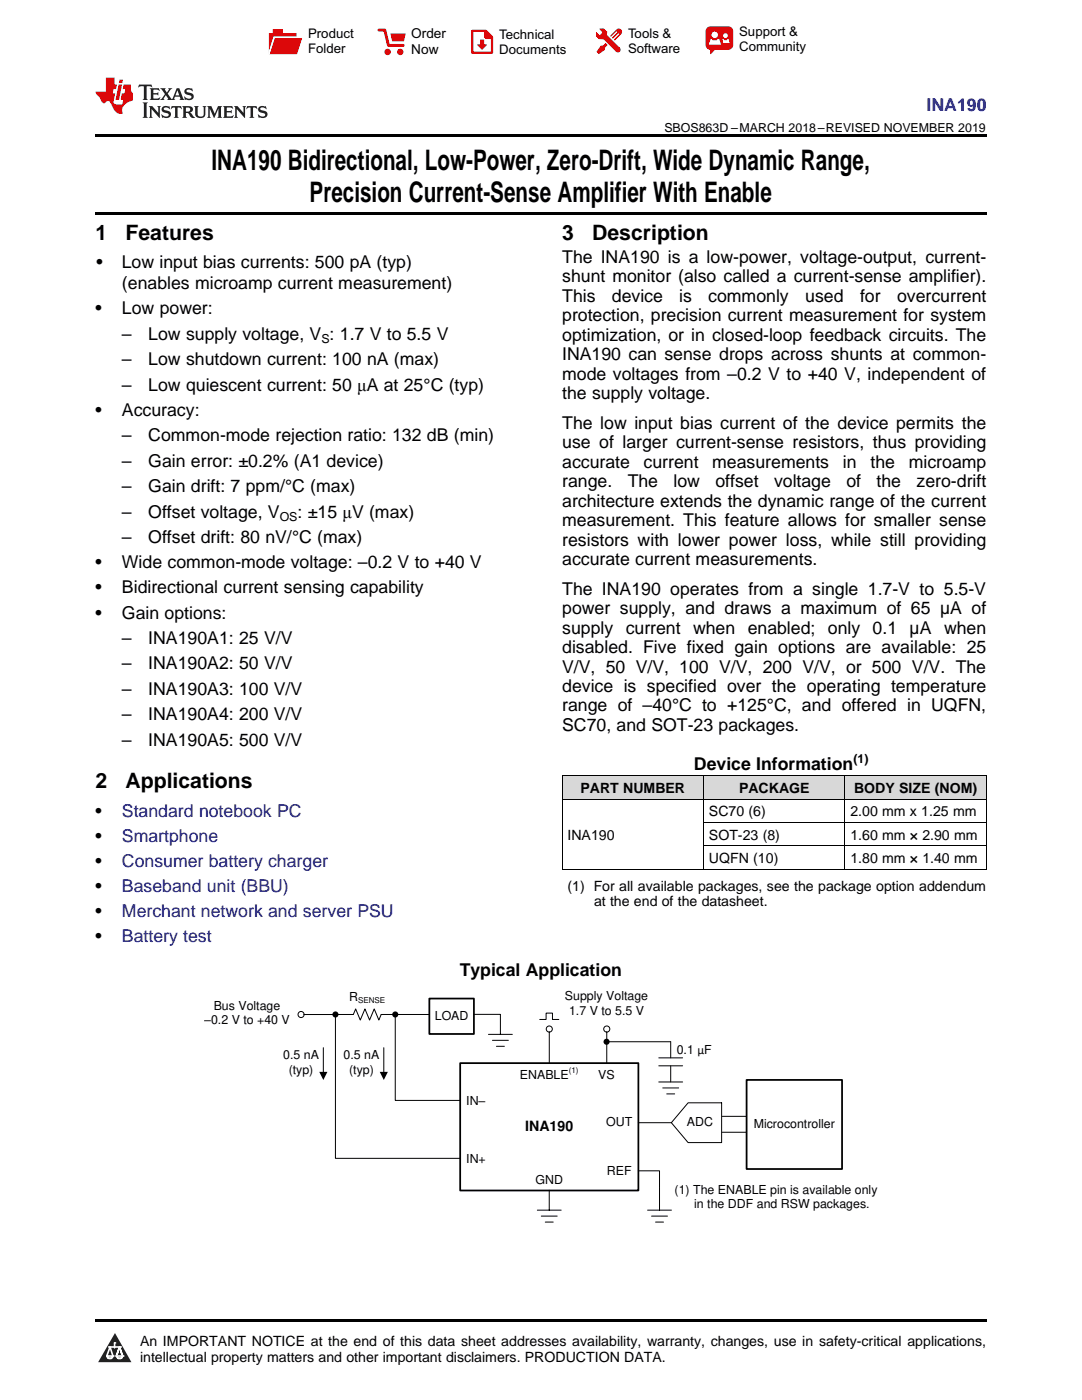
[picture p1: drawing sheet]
<svg xmlns="http://www.w3.org/2000/svg" width="216mm" height="279mm" viewBox="0 0 216 279" stroke-linecap="round" stroke-linejoin="round" font-family="sans-serif">
<defs><g id="words">
<g font-size="5.6">
<text x="42.2" y="33.9">INA190 Bidirectional, Low-Power, Zero-Drift, Wide Dynamic Range,</text>
<text x="61.8" y="40.3">Precision Current-Sense Amplifier With Enable</text>
</g>
<g font-size="4.2">
<text x="19" y="47.8">1</text>
<text x="25" y="47.8">Features</text>
<text x="112.2" y="47.8">3</text>
<text x="118.2" y="47.8">Description</text>
<text x="19" y="157.3">2</text>
<text x="25" y="157.3">Applications</text>
</g>
<text font-size="3.5" fill="#00f" x="184.9" y="22.2">INA190</text>
<g font-size="3.5">
<text x="19.2" y="53.5">•</text>
<text x="24.3" y="53.5">Low input bias currents: 500 pA (typ)</text>
<text x="112.2" y="52.5">The INA190 is a low-power, voltage-output, current-</text>
<text x="24.3" y="57.7">(enables microamp current measurement)</text>
<text x="112.2" y="56.3">shunt monitor (also called a current-sense amplifier).</text>
<text x="19" y="62.8">•</text>
<text x="24.3" y="62.8">Low power:</text>
<text x="112.2" y="60.2">This</text>
<text x="112.2" y="64.1">protection, precision current measurement for system</text>
<text x="122.1" y="60.2">device</text>
<text x="135.5" y="60.2">is</text>
<text x="141.3" y="60.2">commonly</text>
<text x="160.7" y="60.2">used</text>
<text x="171.6" y="60.2">for</text>
<text x="179" y="60.2">overcurrent</text>
<text x="24.3" y="67.8">–</text>
<text x="29.6" y="67.8">Low supply voltage, V : 1.7 V to 5.5 V</text>
<text x="112.2" y="68">optimization, or in closed-loop feedback circuits. The</text>
<text x="112.2" y="71.9">INA190 can sense drops across shunts at common-</text>
<text x="24.3" y="72.9">–</text>
<text x="24.3" y="78">–</text>
<text x="29.6" y="72.9">Low shutdown current: 100 nA (max)</text>
<text x="29.6" y="78">Low quiescent current: 50 μA at 25°C (typ)</text>
<text x="112.2" y="75.7">mode voltages from –0.2 V to +40 V, independent of</text>
<text x="19" y="83">•</text>
<text x="24.3" y="83">Accuracy:</text>
<text x="112.2" y="79.6">the supply voltage.</text>
<text x="24.3" y="88.1">–</text>
<text x="29.6" y="88.1">Common-mode rejection ratio: 132 dB (min)</text>
<text x="112.2" y="85.6">The low input bias current of the device permits the</text>
<text x="112.2" y="89.5">use of larger current-sense resistors, thus providing</text>
<text x="24.3" y="93.2">–</text>
<text x="29.6" y="93.2">Gain error: ±0.2% (A1 device)</text>
<text x="112.2" y="93.3">accurate</text>
<text x="128.4" y="93.3">current</text>
<text x="142.1" y="93.3">measurements</text>
<text x="168.2" y="93.3">in</text>
<text x="173.7" y="93.3">the</text>
<text x="181.3" y="93.3">microamp</text>
<text x="24.3" y="98.2">–</text>
<text x="29.6" y="98.2">Gain drift: 7 ppm/°C (max)</text>
<text x="112.2" y="97.2">range.</text>
<text x="112.2" y="101.1">architecture extends the dynamic range of the current</text>
<text x="125.3" y="97.2">The</text>
<text x="134.4" y="97.2">low</text>
<text x="142.8" y="97.2">offset</text>
<text x="154.4" y="97.2">voltage</text>
<text x="168.9" y="97.2">of</text>
<text x="174.9" y="97.2">the</text>
<text x="182.9" y="97.2">zero-drift</text>
<text x="24.3" y="103.3">–</text>
<text x="29.6" y="103.3">Offset voltage, V</text>
<text x="59.4" y="103.3">: ±15 μV (max)</text>
<text x="112.2" y="105">measurement. This feature allows for smaller sense</text>
<text x="19" y="113.4">•</text>
<text x="24.3" y="108.4">–</text>
<text x="24.3" y="113.4">Wide common-mode voltage: –0.2 V to +40 V</text>
<text x="29.6" y="108.4">Offset drift: 80 nV/°C (max)</text>
<text x="112.2" y="108.9">resistors with lower power loss, while still providing</text>
<text x="112.2" y="112.7">accurate current measurements.</text>
<text x="19" y="118.4">•</text>
<text x="24.3" y="118.4">Bidirectional current sensing capability</text>
<text x="112.2" y="118.7">The INA190 operates from a single 1.7-V to 5.5-V</text>
<text x="19" y="123.4">•</text>
<text x="24.3" y="123.4">Gain options:</text>
<text x="112.2" y="122.6">power supply, and draws a maximum of 65 µA of</text>
<text x="24.3" y="128.5">–</text>
<text x="29.6" y="128.5">INA190A1: 25 V/V</text>
<text x="112.2" y="126.5">supply</text>
<text x="112.2" y="130.4">disabled. Five fixed gain options are available: 25</text>
<text x="124.8" y="126.5">current when enabled;</text>
<text x="165.2" y="126.5">only 0.1</text>
<text x="181.5" y="126.5">µA</text>
<text x="188.4" y="126.5">when</text>
<text x="24.3" y="133.6">–</text>
<text x="29.6" y="133.6">INA190A2: 50 V/V</text>
<text x="112.2" y="134.2">V/V, 50 V/V, 100 V/V, 200 V/V, or 500 V/V. The</text>
<text x="24.3" y="138.7">–</text>
<text x="24.3" y="143.8">–</text>
<text x="29.6" y="138.7">INA190A3: 100 V/V</text>
<text x="29.6" y="143.8">INA190A4: 200 V/V</text>
<text x="112.2" y="138.1">device is specified over the operating temperature</text>
<text x="112.2" y="142">range of –40°C to +125°C, and offered in UQFN,</text>
<text x="24.3" y="148.8">–</text>
<text x="29.6" y="148.8">INA190A5: 500 V/V</text>
<text x="112.2" y="145.9">SC70, and SOT-23 packages.</text>
<text x="138.5" y="153.6">Device Information</text>
<text x="19" y="163">•</text>
<text x="19" y="168">•</text>
<text x="19" y="173">•</text>
<text x="19" y="178">•</text>
<text x="19" y="183">•</text>
<text x="19" y="188">•</text>
<text x="91.7" y="194.7">Typical Application</text>
</g>
<g font-size="3.5" fill="#0000c8">
<text x="24.3" y="163">Standard notebook PC</text>
<text x="24.3" y="168">Smartphone</text>
<text x="24.3" y="173">Consumer battery charger</text>
<text x="24.3" y="178">Baseband unit (BBU)</text>
<text x="24.3" y="183">Merchant network and server PSU</text>
<text x="24.3" y="188">Battery test</text>
</g>
<g font-size="2.8">
<text x="115.8" y="158.3">PART NUMBER</text>
<text x="147.5" y="158.3">PACKAGE</text>
<text x="170.4" y="158.3">BODY SIZE (NOM)</text>
<text x="113.2" y="167.6">INA190</text>
<text x="141.5" y="162.9">SC70 (6)</text>
<text x="141.5" y="167.6">SOT-23 (8)</text>
<text x="169.7" y="162.9">2.00 mm x 1.25 mm</text>
<text x="169.7" y="167.6">1.60 mm × 2.90 mm</text>
<text x="141.5" y="172.2">UQFN (10)</text>
<text x="169.7" y="172.2">1.80 mm × 1.40 mm</text>
<text x="113.2" y="177.7">(1) For all available packages, see the package option addendum</text>
<text x="118.5" y="180.9">at the end of the datasheet.</text>
<text x="104.8" y="225.7">INA190</text>
<text x="27.9" y="268.6">An IMPORTANT NOTICE at the end of this data sheet addresses availability, warranty, changes, use in safety-critical applications,</text>
<text x="27.9" y="271.8">intellectual property matters and other important disclaimers. PRODUCTION DATA.</text>
</g>
<g font-size="2.7">
<text x="82.1" y="7.7">Order</text>
<text x="82.1" y="10.7">Now</text>
</g>
<g font-size="2.6">
<text x="61.5" y="7.6">Product</text>
<text x="61.5" y="10.6">Folder</text>
<text x="99.6" y="7.8">Technical</text>
<text x="99.6" y="10.8">Documents</text>
<text x="125.3" y="7.6">Tools &amp;</text>
<text x="125.3" y="10.6">Software</text>
<text x="147.5" y="7.2">Support &amp;</text>
<text x="147.5" y="10.2">Community</text>
</g>
<g font-size="2.5">
<text x="132.6" y="26.3">SBOS863D –MARCH 2018–REVISED NOVEMBER 2019</text>
<text x="64.1" y="68.5">S</text>
<text x="55.8" y="104">OS</text>
<text x="170.3" y="152.2">(1)</text>
<text x="42.6" y="201.5">Bus Voltage</text>
<text x="69.7" y="199.8">R</text>
<text x="86.8" y="203.6">LOAD</text>
<text x="112.7" y="199.6">Supply Voltage</text>
<text x="113.6" y="202.6">1.7 V to 5.5 V</text>
<text x="40.7" y="204.4">±0.2 V to +40 V</text>
<text x="56.5" y="211.4">0.5 nA</text>
<text x="57.6" y="214.3">(typ)</text>
<text x="68.6" y="211.4">0.5 nA</text>
<text x="69.7" y="214.3">(typ)</text>
<text x="103.8" y="215.3">ENABLE</text>
<text x="119.4" y="215.3">VS</text>
<text x="135" y="210.4">0.1 ÖF</text>
<text x="93" y="220.5">IN±</text>
<text x="121" y="224.8">OUT</text>
<text x="137.1" y="224.8">ADC</text>
<text x="150.4" y="225.2">Microcontroller</text>
<text x="93" y="232.1">IN+</text>
<text x="106.9" y="236.3">GND</text>
<text x="121.1" y="234.5">REF</text>
<text x="134.6" y="238.2">(1) The ENABLE pin is available only</text>
<text x="138.5" y="241.2">in the DDF and RSW packages.</text>
</g>
<g font-size="1.6">
<text x="71.5" y="200.2">SENSE</text>
<text x="113.5" y="214.1">(1)</text>
</g>
</g></defs>
<g fill="#d8d8d8">
<path d="M112.2 154.9h28.2v4.6h-28.2z"/>
<path d="M140.4 154.9h28.2v4.6h-28.2z"/>
<path d="M168.6 154.9h28.2v4.6h-28.2z"/>
</g>
<path d="M22.9 266l3.3 5.9h-6.6z" fill-rule="evenodd" fill="#231f20"/>
<path d="M21.3 270.6h1.2l-.3 .5h-.3a.53 .53 0 0 1-.6-.5z" fill-rule="evenodd" fill="#fff"/>
<path d="M21.3 270.6h1.2l-.3 .5h-.3a.53 .53 0 0 1-.6-.5z" fill="none" stroke="#231f20" stroke-width=".33"/>
<path d="M21.3 270.6l1.2 .1-.3 .4h-.5z" fill="none" stroke="#fff" stroke-width=".33"/>
<path d="M22.9 268.9h.1" fill="none" stroke="#fff" stroke-width=".33"/>
<path d="M22.9 268v.9z" fill="#fff"/>
<path d="M22.9 268v.9z" fill="none" stroke="#fff" stroke-width=".33"/>
<circle cx="22.9" cy="268" r=".16" fill="#fff"/>
<path d="M21.8 268.8h.1" fill="none" stroke="#fff" stroke-width=".33"/>
<path d="M21.8 268.8h2.2z" fill="#fff"/>
<path d="M21.8 268.8h2.2z" fill="none" stroke="#fff" stroke-width=".33"/>
<circle cx="24" cy="268.8" r=".16" fill="#fff"/>
<path d="M23.2 270.6h.1" fill="none" stroke="#fff" stroke-width=".33"/>
<path d="M23.8 268.8l-.6 1.8z" fill-rule="evenodd" fill="#fff"/>
<path d="M23.8 268.8l-.6 1.8z" fill="none" stroke="#fff" stroke-width=".33"/>
<path d="M23.8 268.8l.7 1.8z" fill-rule="evenodd" fill="#fff"/>
<path d="M23.8 268.8l.7 1.8z" fill="none" stroke="#fff" stroke-width=".33"/>
<path d="M24.4 270.6h.1" fill="none" stroke="#fff" stroke-width=".33"/>
<circle cx="21.3" cy="270.6" r=".16" fill="#fff"/>
<path d="M22 268.8l-.7 1.8z" fill="#fff"/>
<path d="M22 268.8l-.7 1.8z" fill="none" stroke="#fff" stroke-width=".33"/>
<path d="M22 268.8l.5 1.8z" fill="#fff"/>
<path d="M22 268.8l.5 1.8z" fill="none" stroke="#fff" stroke-width=".33"/>
<circle cx="22.5" cy="270.6" r=".16" fill="#fff"/>
<path d="M23.3 270.6h1.2a.63 .63 0 0 1-.6 .5 .63 .63 0 0 1-.6-.5z" fill-rule="evenodd" fill="#fff"/>
<path d="M23.3 270.6h1.2a.63 .63 0 0 1-.6 .5 .63 .63 0 0 1-.6-.5z" fill="none" stroke="#231f20" stroke-width=".33"/>
<path d="M23.3 270.6h1.2l-.4 .5h-.5z" fill="none" stroke="#fff" stroke-width=".33"/>
<path d="M23.2 270.6h.1" fill="none" stroke="#fff" stroke-width=".33"/>
<circle cx="24.5" cy="270.6" r=".16" fill="#fff"/>
<path d="M19 26.8h177.8v.6h-177.8zM19 42.3h177.8v.5h-177.8zM19 263.2h177.8v.5h-177.8z" fill="#000"/>
<path d="M85.7 199.3h8.9v7.1h-8.9zM91.8 212.2h35.6v25.4h-35.6zM149 215.5h19v17.8h-19z" fill="none" stroke="#000" stroke-width=".35"/>
<g fill="none" stroke="#000" stroke-width=".2">
<path d="M112.2 159.5h84.6M112.2 154.8h84.6M112.2 154.9v18.6M140.4 154.9v18.6M168.6 154.9v18.6M196.8 154.9v18.6M112.2 173.4h84.6M140.4 168.8h56.4M140.4 164.1h56.4M64.5 209.1v5M66.9 202.5v28.7h24.9M76.6 209.1v5"/>
<path d="M78.9 202.5v17.1h12.9M85.7 202.5h-9.6l-.5 1.1-.9-2.2-1 2.2-.9-2.2-.9 2.2-.9-2.2-.5 1.1h-9.8M94.6 202.4h5.2v4M97.5 206.4h4.7M98.3 207.6h3.1M99.1 208.8h1.5M107.7 203.5h1.3v-1.3h1.2v1.3h1.3M109.6 206v6.2M121 207.9h12.8v3.2M121.1 206v6.2M131.5 215.9h4.7M131.5 212.7h4.7"/>
<path d="M131.5 211.1h4.7M132.2 217.1h3.2M133 218.3h1.6M133.8 212.7v3.2M109.6 237.5v4M127.4 233.7h4.2v7.8M127.4 224.1h6.6M137.3 220.1h6.7v7.9h-6.7l-3.3-3.9zM144.1 222.8h4.9M144.1 226h4.9M107.2 241.5h4.8M108 242.7h3.2"/>
<path d="M108.8 243.9h1.6M129.2 241.5h4.8M130 242.7h3.2M130.8 243.9h1.6"/>
<circle cx="60.1" cy="202.5" r=".61"/>
<circle cx="109.6" cy="205.4" r=".61"/>
<circle cx="121.1" cy="205.4" r=".61"/>
</g>
<g fill="#000">
<path d="M63.7 213.9h1.6l-.8 1.6zM75.8 213.9h1.6l-.8 1.6z"/>
<circle cx="66.9" cy="202.5" r=".61"/>
<circle cx="78.9" cy="202.5" r=".61"/>
<circle cx="121" cy="207.9" r=".61"/>
</g>
<path d="M27.7 16.9l-.1 .6 .6-.3h.5v.2v2.2l-.2 .4h1l-.2-.4v-2.2v-.2h.5l.6 .3-.2-.6zM29.9 17.6l.2 .4v1.6l-.2 .4h1.9l.1-.6a1.09 1.09 0 0 1-1.3 .1v-.6h.6l.4 .2v-.7l-.2 .2h-.8v-.6l.2-.1a1.01 1.01 0 0 1 1 .3l-.1-.6zM32 17.6l.9 1.2-1 1.2h.9l-.2-.3 .5-.7 .5 .7-.3 .3h1.7l-.2-.3 .1-.4h1l.1 .4-.2 .3h1l-.3-.4-.7-2h-.5l-1 2.2-.8-1.1 .9-1.1h-.9l.2 .2-.4 .7-.4-.7 .2-.2zM35.4 18l.4 1h-.8zM37 17.7a.66 .66 0 0 0-.2 .8 .66 .66 0 0 0 .6 .4l.7 .2 .1 .2a.8 .8 0 0 1-.7 .4 .8 .8 0 0 1-.7-.5l.1 .8 .2-.2a.94 .94 0 0 0 1.1 .1 .94 .94 0 0 0 .4-.9 1.48 1.48 0 0 0-1.3-.6v-.4a1.1 1.1 0 0 1 1.2 .2l-.2-.6-.2 .1-.5-.1zM28.5 20.4l.2 .4v2.3l-.2 .4h1l-.2-.4v-2.3l.2-.4zM29.7 21.2l.2 .4v1.5l-.2 .4h.8l-.3-.4 .1-1.3 1.6 1.8v-2l.2-.4h-.7l.2 .2v1.1l-1.2-1.3zM32.5 21.3a.66 .66 0 0 0-.2 .8 .66 .66 0 0 0 .6 .4l.6 .2 .2 .2a.8 .8 0 0 1-.8 .4 .8 .8 0 0 1-.7-.5l.2 .7 .2-.1a.94 .94 0 0 0 1 .1 .94 .94 0 0 0 .5-1 1.47 1.47 0 0 0-1.3-.6l-.1-.3a1.1 1.1 0 0 1 1.3 .2l-.2-.6-.2 .1-.5-.2zM34.3 21.2l-.2 .6a.64 .64 0 0 1 .8-.3v1.6l-.2 .4h1l-.3-.4 .1-1.6a.66 .66 0 0 1 .8 .3l-.2-.6zM36.3 21.2l.3 .4v1.5l-.3 .4h1l-.2-.2v-.7h.5l.1 .1a.8 .8 0 0 0 1.2 .7l-1-1a.62 .62 0 0 0 .6-.5 .62 .62 0 0 0-.6-.7zM37.1 21.5h.1a.48 .48 0 0 1 .6 0 .48 .48 0 0 1 .1 .6l-.2 .1-.6 .1zM38.7 21.2l.2 .2a2.29 2.29 0 0 0 .4 2 1.05 1.05 0 0 0 1.7-.7v-1.3l.2-.2h-.8l.2 .4v1.1a.61 .61 0 0 1-.6 .6 .61 .61 0 0 1-.6-.6v-1.1l.3-.4zM41.3 21.2l.3 .4v1.5l-.3 .4h.8l-.2-.4v-1.4l.8 1.9 .9-1.9v1.4l-.2 .4h.9l-.2-.4v-1.5l.2-.4h-.8l-.7 1.5-.6-1.5zM44.5 21.2l.2 .4v1.5l-.2 .4h1.9l.2-.6a1.1 1.1 0 0 1-1.4 .2v-.7h.6l.4 .2v-.6l-.2 .1-.8 .1v-.6l.2-.1a1.02 1.02 0 0 1 1.1 .2l-.2-.5zM46.7 21.2l.2 .4v1.5l-.2 .4h.8l-.3-.4 .1-1.3 1.6 1.8v-2l.2-.4h-.7l.2 .2v1.1l-1.2-1.3zM49.3 21.2l-.1 .6a.64 .64 0 0 1 .8-.3v1.6l-.3 .4h1l-.2-.4v-1.6a.66 .66 0 0 1 .8 .3l-.1-.6zM51.7 21.3a.66 .66 0 0 0-.2 .7 .66 .66 0 0 0 .7 .5l.6 .2 .1 .2a.8 .8 0 0 1-.7 .4 .8 .8 0 0 1-.7-.5l.1 .7 .2-.1a.94 .94 0 0 0 1.1 .1 .94 .94 0 0 0 .4-1 1.48 1.48 0 0 0-1.2-.6l-.1-.3a1.1 1.1 0 0 1 1.2 .2l-.2-.6-.1 .1-.6-.2z" fill="#231f20"/>
<path d="M21.1 15.5v2.8h-2v.4l.9 .9a.96 .96 0 0 0 1 1 .59 .59 0 0 1 .5-.4 .59 .59 0 0 1 .5 .3l.4 .8a1.61 1.61 0 0 0 2.1 1.3 1.63 1.63 0 0 1 1.1-2.2l.9-.3v-1.5a1.6 1.6 0 0 1-.4-1.7h-1.4l-.2 .9h.5l-.2 .8h-.5l-.2 1v.3h.5l-.2 .9h-.7a.74 .74 0 0 1-1-.6l.3-1.6h-.5l.2-.8h.5l.1-.9h-.4v-1.4zM23.7 16.9l-.7 3h.8l.6-3zM23.8 15.9l-.1 .7h.7l.2-.7z" fill="#ee1d23"/>
<g fill="#d60000">
<path d="M54.4 5.8h2v.8h2.8v4.2h-5.5v-4.2h.7z" fill-rule="evenodd"/>
<path d="M54.7 7.5h5.6l-1 3.3h-5.6z" fill-rule="evenodd"/>
</g>
<path d="M54.6 7.4h5.8l-.1 .1h-5.5l-1.1 3.3z" fill-rule="evenodd" fill="#fff"/>
<path d="M54.6 7.4h5.8l-.1 .1h-5.5l-1.1 3.3z" fill="none" stroke="#fff" stroke-width=".2"/>
<path d="M75.6 6h1.2l.7 3.1h3" fill="none" stroke="#d60000" stroke-width=".56"/>
<g fill="#d60000">
<path d="M77.9 6.7h3.1l-.4 1.5h-2.3z" fill-rule="evenodd"/>
<circle cx="77.3" cy="10.4" r=".64"/>
<circle cx="79.9" cy="10.4" r=".64"/>
</g>
<path d="M94.2 6.2h2.7l1.3 1.2v3.1h-4z" fill="none" stroke="#d60000" stroke-width=".44"/>
<g fill="#d60000">
<path d="M95.8 7.9h.8v1h.6l-1 1.1-1-1v-.1h.6z" fill-rule="evenodd"/>
<path d="M96.6 6.2h.3l1.3 1.2v.4h-1.3l-.3-.4z" fill-rule="evenodd"/>
<path d="M119.6 5.7h.9l.6 .6 .1 .7 2.5 2.5-.8 .8-2.3-2.3-1.1-.2-.6-.6v-.8l.7 .6 .5-.4v-.2l-.4-.5z" fill-rule="evenodd"/>
<path d="M119.9 9.1h.4l.5-.5 .4 .4-.5 .5v.4l-1.2 .9-.5-.5z" fill-rule="evenodd"/>
<path d="M123 5.9a.67 .67 0 0 1 .9 0 .67 .67 0 0 1 0 .9z" fill-rule="evenodd"/>
<path d="M123 5.9l.9 .9-1.2 1.2h-.2l.1-.2 .9-.9 .1-.2h-.3l-.9 1h-.2v-.2l.9-1 .1-.2h-.3l-.9 1h-.2v-.2z" fill-rule="evenodd"/>
<circle cx="123.3" cy="9.9" r=".54"/>
</g>
<path d="M121.1 6.3l-.1 .7" fill="none" stroke="#d60000" stroke-width=".2"/>
<g fill="#d60000">
<path d="M141.1 5.5l.6-.2h3.6a.95 .95 0 0 1 1 .9v2.8a.95 .95 0 0 1-1 .9h-3.6a.95 .95 0 0 1-.9-.9v-2.8z" fill-rule="evenodd"/>
<path d="M141.7 9.9h.9l-.7 .9h-.2z" fill-rule="evenodd"/>
</g>
<g fill="#fff">
<path d="M144.3 8.6h1.3z"/>
<path d="M141.8 7.8h.3l.1 .2h.8l.2-.2h.3l.4 1.1h-2.5z" fill-rule="evenodd"/>
<path d="M144.2 7.8h.2l.2 .2h.4l.2-.2h.2l.2 .8h-1.3z" fill-rule="evenodd"/>
<circle cx="142.6" cy="6.9" r=".65"/>
<circle cx="144.8" cy="7.1" r=".48"/>
</g>
<use href="#words"/>
</svg>
